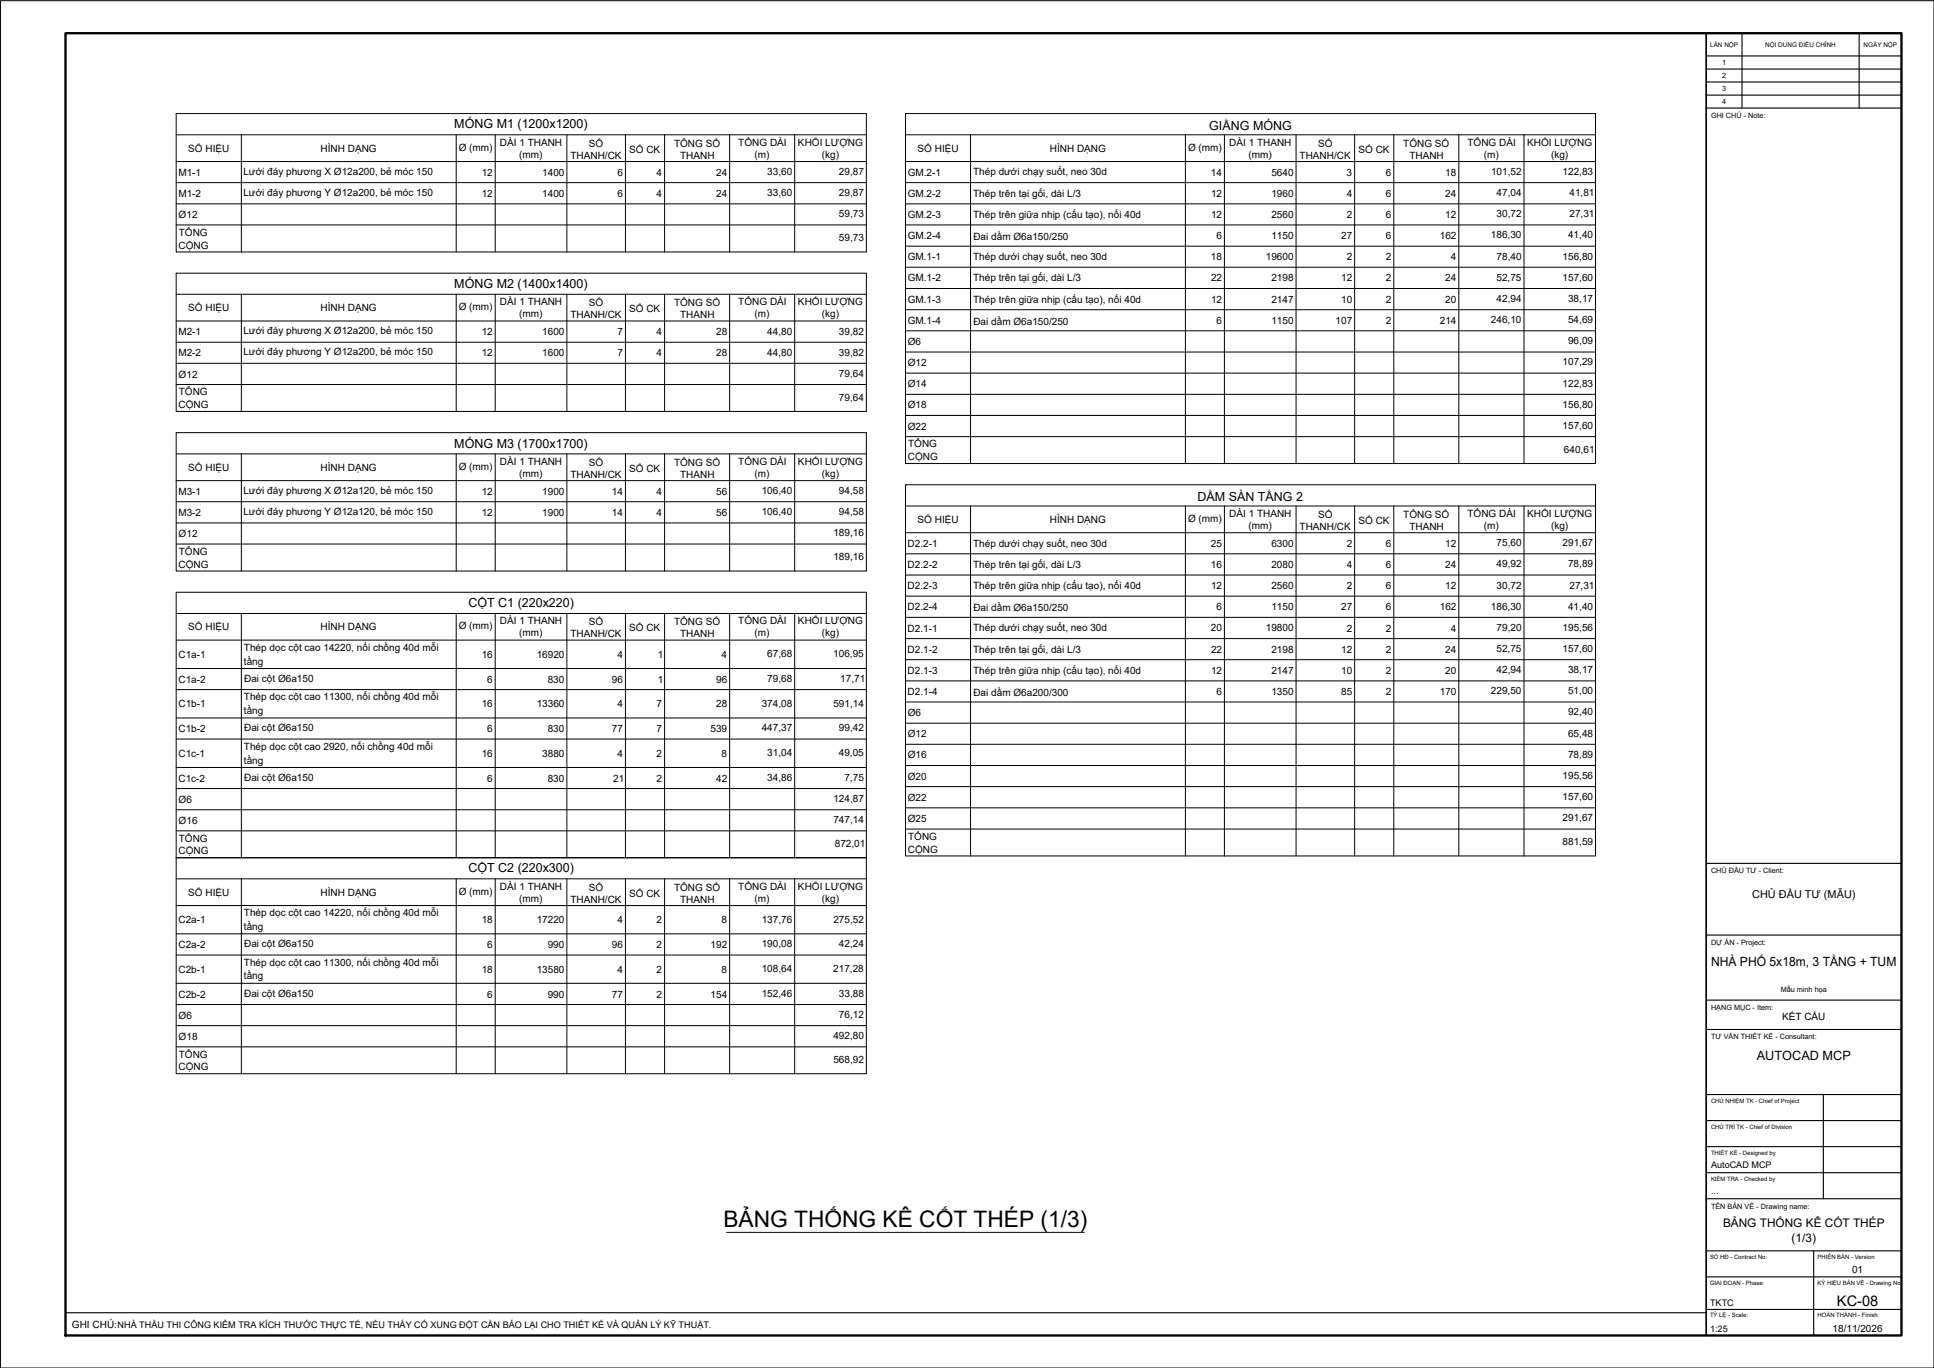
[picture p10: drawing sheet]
<svg xmlns="http://www.w3.org/2000/svg" width="594mm" height="420mm" viewBox="0 0 594 420" stroke-linecap="round" stroke-linejoin="round" font-family="sans-serif">
<defs><g id="words">
<text font-size="7" x="222.2" y="376.9">BẢNG THỐNG KÊ CỐT THÉP (1/3)</text>
<text font-size="4.5" x="564.3" y="401">KC-08</text>
<g font-size="3.9">
<text x="525.6" y="296.7">NHÀ PHỐ 5x18m, 3 TẦNG + TUM</text>
<text x="539.6" y="325.7">AUTOCAD MCP</text>
</g>
<g font-size="3.8">
<text x="139.5" y="39.5">MÓNG M1 (1200x1200)</text>
<text x="371.4" y="39.8">GIẰNG MÓNG</text>
<text x="139.5" y="88.5">MÓNG M2 (1400x1400)</text>
<text x="139.5" y="137.5">MÓNG M3 (1700x1700)</text>
<text x="367.8" y="153.8">DẦM SÀN TẦNG 2</text>
<text x="143.9" y="186.3">CỘT C1 (220x220)</text>
<text x="143.9" y="267.8">CỘT C2 (220x300)</text>
</g>
<g font-size="3.6">
<text x="529.3" y="377">BẢNG THỐNG KÊ CỐT THÉP</text>
<text x="550.3" y="381.6">(1/3)</text>
</g>
<text font-size="3.4" x="538.2" y="275.7">CHỦ ĐẦU TƯ (MẪU)</text>
<g font-size="3.1">
<text x="57.8" y="46.7">SỐ HIỆU</text>
<text x="98.5" y="46.7">HÌNH DẠNG</text>
<text x="140.9" y="46.3">Ø (mm)</text>
<text x="153.6" y="44.7">DÀI 1 THANH</text>
<text x="180.9" y="45">SỐ</text>
<text x="193.3" y="46.9">SỐ CK</text>
<text x="207.1" y="45">TỔNG SỐ</text>
<text x="226.8" y="44.7">TỔNG DÀI</text>
<text x="245.1" y="44.7">KHỐI LƯỢNG</text>
<text x="281.9" y="46.7">SỐ HIỆU</text>
<text x="322.5" y="46.7">HÌNH DẠNG</text>
<text x="364.9" y="46.3">Ø (mm)</text>
<text x="377.6" y="44.7">DÀI 1 THANH</text>
<text x="404.9" y="45">SỐ</text>
<text x="417.3" y="46.9">SỐ CK</text>
<text x="431.1" y="45">TỔNG SỐ</text>
<text x="450.8" y="44.7">TỔNG DÀI</text>
<text x="469.2" y="44.7">KHỐI LƯỢNG</text>
<text x="54.8" y="54">M1-1</text>
<text x="74.8" y="53.7">Lưới đáy phương X Ø12a200, bẻ móc 150</text>
<text x="148" y="54">12</text>
<text x="159.5" y="48.4">(mm)</text>
<text x="166.6" y="53.9">1400</text>
<text x="175.2" y="48.7">THANH/CK</text>
<text x="189.7" y="53.9">6</text>
<text x="201.7" y="53.9">4</text>
<text x="208.9" y="48.7">THANH</text>
<text x="220" y="54">24</text>
<text x="231.8" y="48.4">(m)</text>
<text x="235.7" y="53.7">33,60</text>
<text x="252.4" y="48.4">(kg)</text>
<text x="257.7" y="53.7">29,87</text>
<text x="278.8" y="53.9">GM.2-1</text>
<text x="298.9" y="53.9">Thép dưới chạy suốt, neo 30d</text>
<text x="372" y="54">14</text>
<text x="383.5" y="48.4">(mm)</text>
<text x="390.5" y="53.9">5640</text>
<text x="399.2" y="48.7">THANH/CK</text>
<text x="413.7" y="53.9">3</text>
<text x="425.7" y="53.9">6</text>
<text x="432.9" y="48.7">THANH</text>
<text x="444" y="53.9">18</text>
<text x="455.8" y="48.4">(m)</text>
<text x="458" y="53.7">101,52</text>
<text x="476.4" y="48.4">(kg)</text>
<text x="480" y="53.7">122,83</text>
<text x="54.8" y="60.5">M1-2</text>
<text x="74.8" y="60.2">Lưới đáy phương Y Ø12a200, bẻ móc 150</text>
<text x="148" y="60.5">12</text>
<text x="166.6" y="60.5">1400</text>
<text x="189.7" y="60.5">6</text>
<text x="201.7" y="60.5">4</text>
<text x="220" y="60.5">24</text>
<text x="235.7" y="60.2">33,60</text>
<text x="257.7" y="60.2">29,87</text>
<text x="278.8" y="60.5">GM.2-2</text>
<text x="298.9" y="60.4">Thép trên tại gối, dài L/3</text>
<text x="372" y="60.5">12</text>
<text x="390.5" y="60.5">1960</text>
<text x="413.7" y="60.5">4</text>
<text x="425.7" y="60.5">6</text>
<text x="444" y="60.5">24</text>
<text x="459.7" y="60.2">47,04</text>
<text x="482.1" y="60.2">41,81</text>
<text x="54.9" y="66.9">Ø12</text>
<text x="257.7" y="66.8">59,73</text>
<text x="278.8" y="67">GM.2-3</text>
<text x="298.9" y="66.9">Thép trên giữa nhịp (cấu tạo), nối 40d</text>
<text x="372" y="67">12</text>
<text x="390.5" y="66.9">2560</text>
<text x="413.7" y="67">2</text>
<text x="425.7" y="66.9">6</text>
<text x="444" y="67">12</text>
<text x="459.7" y="66.8">30,72</text>
<text x="482.1" y="66.8">27,31</text>
<text x="54.8" y="76.3">CỘNG</text>
<text x="54.9" y="72.4">TỔNG</text>
<text x="257.7" y="74.1">59,73</text>
<text x="278.8" y="73.4">GM.2-4</text>
<text x="299" y="73.7">Đai dầm Ø6a150/250</text>
<text x="373.7" y="73.4">6</text>
<text x="390.5" y="73.4">1150</text>
<text x="412" y="73.4">27</text>
<text x="425.7" y="73.4">6</text>
<text x="442.3" y="73.4">162</text>
<text x="458" y="73.2">186,30</text>
<text x="481.7" y="73.2">41,40</text>
<text x="278.8" y="80">GM.1-1</text>
<text x="298.9" y="79.9">Thép dưới chạy suốt, neo 30d</text>
<text x="372" y="79.9">18</text>
<text x="388.8" y="79.9">19600</text>
<text x="413.7" y="80">2</text>
<text x="425.7" y="80">2</text>
<text x="445.7" y="80">4</text>
<text x="459.7" y="79.8">78,40</text>
<text x="480" y="79.8">156,80</text>
<text x="278.8" y="86.4">GM.1-2</text>
<text x="298.9" y="86.4">Thép trên tại gối, dài L/3</text>
<text x="372" y="86.4">22</text>
<text x="390.5" y="86.4">2198</text>
<text x="412" y="86.4">12</text>
<text x="425.7" y="86.4">2</text>
<text x="444" y="86.4">24</text>
<text x="459.7" y="86.2">52,75</text>
<text x="480" y="86.2">157,60</text>
<text x="57.8" y="95.6">SỐ HIỆU</text>
<text x="98.5" y="95.6">HÌNH DẠNG</text>
<text x="140.9" y="95.3">Ø (mm)</text>
<text x="153.6" y="93.7">DÀI 1 THANH</text>
<text x="180.9" y="94">SỐ</text>
<text x="193.3" y="95.8">SỐ CK</text>
<text x="207.1" y="94.1">TỔNG SỐ</text>
<text x="226.8" y="93.7">TỔNG DÀI</text>
<text x="245.1" y="93.7">KHỐI LƯỢNG</text>
<text x="278.8" y="93">GM.1-3</text>
<text x="298.9" y="92.9">Thép trên giữa nhịp (cấu tạo), nối 40d</text>
<text x="372" y="93">12</text>
<text x="390.5" y="93">2147</text>
<text x="412" y="92.9">10</text>
<text x="425.7" y="93">2</text>
<text x="444" y="92.9">20</text>
<text x="459.7" y="92.8">42,94</text>
<text x="481.7" y="92.8">38,17</text>
<text x="159.5" y="97.4">(mm)</text>
<text x="175.2" y="97.7">THANH/CK</text>
<text x="208.9" y="97.7">THANH</text>
<text x="231.8" y="97.4">(m)</text>
<text x="252.4" y="97.4">(kg)</text>
<text x="278.8" y="99.4">GM.1-4</text>
<text x="299" y="99.7">Đai dầm Ø6a150/250</text>
<text x="373.7" y="99.4">6</text>
<text x="390.5" y="99.4">1150</text>
<text x="410.3" y="99.4">107</text>
<text x="425.7" y="99.4">2</text>
<text x="442.3" y="99.4">214</text>
<text x="458" y="99.2">246,10</text>
<text x="481.7" y="99.2">54,69</text>
<text x="54.8" y="103">M2-1</text>
<text x="74.8" y="102.7">Lưới đáy phương X Ø12a200, bẻ móc 150</text>
<text x="148" y="103">12</text>
<text x="166.6" y="103">1600</text>
<text x="189.7" y="103">7</text>
<text x="201.7" y="103">4</text>
<text x="220" y="103">28</text>
<text x="235.7" y="102.7">44,80</text>
<text x="257.7" y="102.7">39,82</text>
<text x="278.9" y="106">Ø6</text>
<text x="481.7" y="105.7">96,09</text>
<text x="54.8" y="109.5">M2-2</text>
<text x="74.8" y="109.2">Lưới đáy phương Y Ø12a200, bẻ móc 150</text>
<text x="148" y="109.5">12</text>
<text x="166.6" y="109.4">1600</text>
<text x="189.7" y="109.5">7</text>
<text x="201.7" y="109.5">4</text>
<text x="220" y="109.4">28</text>
<text x="235.7" y="109.3">44,80</text>
<text x="257.7" y="109.3">39,82</text>
<text x="278.9" y="112.4">Ø12</text>
<text x="480" y="112.2">107,29</text>
<text x="54.9" y="116">Ø12</text>
<text x="257.7" y="115.7">79,64</text>
<text x="278.9" y="119">Ø14</text>
<text x="480" y="118.7">122,83</text>
<text x="54.8" y="125.3">CỘNG</text>
<text x="54.9" y="121.4">TỔNG</text>
<text x="257.7" y="123.1">79,64</text>
<text x="278.9" y="125.4">Ø18</text>
<text x="480" y="125.3">156,80</text>
<text x="278.9" y="132">Ø22</text>
<text x="480" y="131.7">157,60</text>
<text x="278.9" y="137.4">TỔNG</text>
<text x="153.6" y="142.7">DÀI 1 THANH</text>
<text x="180.9" y="143">SỐ</text>
<text x="207.1" y="143">TỔNG SỐ</text>
<text x="226.8" y="142.7">TỔNG DÀI</text>
<text x="245.1" y="142.7">KHỐI LƯỢNG</text>
<text x="278.9" y="141.4">CỘNG</text>
<text x="480.4" y="139.1">640,61</text>
<text x="57.8" y="144.7">SỐ HIỆU</text>
<text x="98.5" y="144.7">HÌNH DẠNG</text>
<text x="140.9" y="144.3">Ø (mm)</text>
<text x="159.5" y="146.4">(mm)</text>
<text x="175.2" y="146.7">THANH/CK</text>
<text x="193.3" y="144.9">SỐ CK</text>
<text x="208.9" y="146.7">THANH</text>
<text x="231.8" y="146.4">(m)</text>
<text x="252.4" y="146.4">(kg)</text>
<text x="54.8" y="151.9">M3-1</text>
<text x="74.8" y="151.7">Lưới đáy phương X Ø12a120, bẻ móc 150</text>
<text x="148" y="152">12</text>
<text x="166.6" y="151.9">1900</text>
<text x="188" y="152">14</text>
<text x="201.7" y="152">4</text>
<text x="220" y="151.9">56</text>
<text x="234" y="151.8">106,40</text>
<text x="257.7" y="151.8">94,58</text>
<text x="54.8" y="158.5">M3-2</text>
<text x="74.8" y="158.2">Lưới đáy phương Y Ø12a120, bẻ móc 150</text>
<text x="148" y="158.5">12</text>
<text x="166.6" y="158.5">1900</text>
<text x="188" y="158.5">14</text>
<text x="201.7" y="158.5">4</text>
<text x="220" y="158.5">56</text>
<text x="234" y="158.2">106,40</text>
<text x="257.7" y="158.2">94,58</text>
<text x="281.9" y="160.7">SỐ HIỆU</text>
<text x="322.5" y="160.7">HÌNH DẠNG</text>
<text x="364.9" y="160.3">Ø (mm)</text>
<text x="377.6" y="158.7">DÀI 1 THANH</text>
<text x="404.9" y="159">SỐ</text>
<text x="417.3" y="160.9">SỐ CK</text>
<text x="431.1" y="159">TỔNG SỐ</text>
<text x="450.8" y="158.7">TỔNG DÀI</text>
<text x="469.2" y="158.7">KHỐI LƯỢNG</text>
<text x="54.9" y="165">Ø12</text>
<text x="256" y="164.8">189,16</text>
<text x="278.8" y="168">D2.2-1</text>
<text x="298.9" y="167.9">Thép dưới chạy suốt, neo 30d</text>
<text x="372" y="167.9">25</text>
<text x="383.5" y="162.4">(mm)</text>
<text x="390.5" y="167.9">6300</text>
<text x="399.2" y="162.7">THANH/CK</text>
<text x="413.7" y="168">2</text>
<text x="425.7" y="167.9">6</text>
<text x="432.9" y="162.7">THANH</text>
<text x="444" y="168">12</text>
<text x="455.8" y="162.4">(m)</text>
<text x="459.7" y="167.8">75,60</text>
<text x="476.4" y="162.4">(kg)</text>
<text x="480" y="167.8">291,67</text>
<text x="54.9" y="170.4">TỔNG</text>
<text x="256" y="172.1">189,16</text>
<text x="54.8" y="174.3">CỘNG</text>
<text x="278.8" y="174.5">D2.2-2</text>
<text x="298.9" y="174.4">Thép trên tại gối, dài L/3</text>
<text x="372" y="174.5">16</text>
<text x="390.5" y="174.5">2080</text>
<text x="413.7" y="174.5">4</text>
<text x="425.7" y="174.5">6</text>
<text x="444" y="174.5">24</text>
<text x="459.7" y="174.2">49,92</text>
<text x="481.7" y="174.2">78,89</text>
<text x="278.8" y="180.9">D2.2-3</text>
<text x="298.9" y="180.9">Thép trên giữa nhịp (cấu tạo), nối 40d</text>
<text x="372" y="181">12</text>
<text x="390.5" y="180.9">2560</text>
<text x="413.7" y="181">2</text>
<text x="425.7" y="180.9">6</text>
<text x="444" y="181">12</text>
<text x="459.7" y="180.8">30,72</text>
<text x="482.1" y="180.8">27,31</text>
<text x="153.6" y="191.7">DÀI 1 THANH</text>
<text x="226.8" y="191.7">TỔNG DÀI</text>
<text x="245.1" y="191.7">KHỐI LƯỢNG</text>
<text x="278.8" y="187.5">D2.2-4</text>
<text x="299" y="187.7">Đai dầm Ø6a150/250</text>
<text x="373.7" y="187.5">6</text>
<text x="390.5" y="187.5">1150</text>
<text x="412" y="187.5">27</text>
<text x="425.7" y="187.5">6</text>
<text x="442.3" y="187.5">162</text>
<text x="458" y="187.2">186,30</text>
<text x="481.7" y="187.2">41,40</text>
<text x="57.8" y="193.6">SỐ HIỆU</text>
<text x="98.5" y="193.6">HÌNH DẠNG</text>
<text x="140.9" y="193.3">Ø (mm)</text>
<text x="159.5" y="195.4">(mm)</text>
<text x="175.2" y="195.7">THANH/CK</text>
<text x="180.9" y="192">SỐ</text>
<text x="193.3" y="193.9">SỐ CK</text>
<text x="207.1" y="192.1">TỔNG SỐ</text>
<text x="208.9" y="195.7">THANH</text>
<text x="231.8" y="195.4">(m)</text>
<text x="252.4" y="195.4">(kg)</text>
<text x="278.8" y="194">D2.1-1</text>
<text x="298.9" y="193.9">Thép dưới chạy suốt, neo 30d</text>
<text x="372" y="193.9">20</text>
<text x="388.8" y="193.9">19800</text>
<text x="413.7" y="194">2</text>
<text x="425.7" y="194">2</text>
<text x="445.7" y="194">4</text>
<text x="459.7" y="193.8">79,20</text>
<text x="480" y="193.8">195,56</text>
<text x="54.8" y="202.1">C1a-1</text>
<text x="74.9" y="199.9">Thép dọc cột cao 14220, nối chồng 40d mỗi</text>
<text x="148" y="202.1">16</text>
<text x="164.9" y="202.1">16920</text>
<text x="189.7" y="202.1">4</text>
<text x="202.1" y="202.1">1</text>
<text x="221.7" y="202.1">4</text>
<text x="235.7" y="201.8">67,68</text>
<text x="256" y="201.8">106,95</text>
<text x="278.8" y="200.4">D2.1-2</text>
<text x="298.9" y="200.4">Thép trên tại gối, dài L/3</text>
<text x="372" y="200.4">22</text>
<text x="390.5" y="200.4">2198</text>
<text x="412" y="200.4">12</text>
<text x="425.7" y="200.4">2</text>
<text x="444" y="200.4">24</text>
<text x="459.7" y="200.2">52,75</text>
<text x="480" y="200.2">157,60</text>
<text x="54.8" y="209.7">C1a-2</text>
<text x="74.9" y="204.1">tầng</text>
<text x="75" y="209.5">Đai cột Ø6a150</text>
<text x="149.7" y="209.6">6</text>
<text x="168.2" y="209.6">830</text>
<text x="188" y="209.6">96</text>
<text x="202.1" y="209.7">1</text>
<text x="220" y="209.6">96</text>
<text x="235.7" y="209.5">79,68</text>
<text x="258.1" y="209.5">17,71</text>
<text x="278.8" y="207">D2.1-3</text>
<text x="298.9" y="206.9">Thép trên giữa nhịp (cấu tạo), nối 40d</text>
<text x="372" y="207">12</text>
<text x="390.5" y="207">2147</text>
<text x="412" y="207">10</text>
<text x="425.7" y="207">2</text>
<text x="444" y="207">20</text>
<text x="459.7" y="206.8">42,94</text>
<text x="481.7" y="206.8">38,17</text>
<text x="74.9" y="215.1">Thép dọc cột cao 11300, nối chồng 40d mỗi</text>
<text x="278.8" y="213.5">D2.1-4</text>
<text x="299" y="213.7">Đai dầm Ø6a200/300</text>
<text x="373.7" y="213.4">6</text>
<text x="390.5" y="213.4">1350</text>
<text x="412" y="213.4">85</text>
<text x="425.7" y="213.5">2</text>
<text x="442.3" y="213.4">170</text>
<text x="458" y="213.2">229,50</text>
<text x="481.7" y="213.2">51,00</text>
<text x="54.8" y="217.3">C1b-1</text>
<text x="74.9" y="219.3">tầng</text>
<text x="148" y="217.3">16</text>
<text x="164.9" y="217.3">13360</text>
<text x="189.7" y="217.3">4</text>
<text x="201.7" y="217.3">7</text>
<text x="220" y="217.3">28</text>
<text x="234" y="217">374,08</text>
<text x="256" y="217">591,14</text>
<text x="278.9" y="220">Ø6</text>
<text x="481.7" y="219.8">92,40</text>
<text x="54.8" y="224.9">C1b-2</text>
<text x="75" y="224.7">Đai cột Ø6a150</text>
<text x="149.7" y="224.8">6</text>
<text x="168.2" y="224.8">830</text>
<text x="188" y="224.9">77</text>
<text x="201.7" y="224.9">7</text>
<text x="218.2" y="224.8">539</text>
<text x="234" y="224.7">447,37</text>
<text x="257.7" y="224.7">99,42</text>
<text x="278.9" y="226.4">Ø12</text>
<text x="481.7" y="226.3">65,48</text>
<text x="54.8" y="232.5">C1c-1</text>
<text x="74.9" y="230.3">Thép dọc cột cao 2920, nối chồng 40d mỗi</text>
<text x="148" y="232.5">16</text>
<text x="166.6" y="232.5">3880</text>
<text x="189.7" y="232.5">4</text>
<text x="201.7" y="232.5">2</text>
<text x="221.7" y="232.5">8</text>
<text x="235.7" y="232.2">31,04</text>
<text x="257.7" y="232.2">49,05</text>
<text x="278.9" y="233">Ø16</text>
<text x="481.7" y="232.7">78,89</text>
<text x="74.9" y="234.5">tầng</text>
<text x="75" y="239.9">Đai cột Ø6a150</text>
<text x="235.7" y="239.9">34,86</text>
<text x="259.4" y="239.8">7,75</text>
<text x="278.9" y="239.5">Ø20</text>
<text x="480" y="239.3">195,56</text>
<text x="54.8" y="240.1">C1c-2</text>
<text x="149.7" y="240">6</text>
<text x="168.2" y="240">830</text>
<text x="188.4" y="240.1">21</text>
<text x="201.7" y="240.1">2</text>
<text x="220" y="240.1">42</text>
<text x="278.9" y="246">Ø22</text>
<text x="480" y="245.7">157,60</text>
<text x="54.9" y="246.5">Ø6</text>
<text x="256" y="246.3">124,87</text>
<text x="54.9" y="253.1">Ø16</text>
<text x="256" y="252.9">747,14</text>
<text x="278.9" y="252.5">Ø25</text>
<text x="278.9" y="257.9">TỔNG</text>
<text x="480" y="252.3">291,67</text>
<text x="54.8" y="262.4">CỘNG</text>
<text x="54.9" y="258.5">TỔNG</text>
<text x="256.4" y="260.2">872,01</text>
<text x="278.9" y="261.8">CỘNG</text>
<text x="480" y="259.6">881,59</text>
<text x="57.8" y="275.2">SỐ HIỆU</text>
<text x="98.5" y="275.2">HÌNH DẠNG</text>
<text x="140.9" y="274.8">Ø (mm)</text>
<text x="153.6" y="273.2">DÀI 1 THANH</text>
<text x="180.9" y="273.5">SỐ</text>
<text x="193.3" y="275.4">SỐ CK</text>
<text x="207.1" y="273.6">TỔNG SỐ</text>
<text x="226.8" y="273.2">TỔNG DÀI</text>
<text x="245.1" y="273.2">KHỐI LƯỢNG</text>
<text x="74.9" y="281.4">Thép dọc cột cao 14220, nối chồng 40d mỗi</text>
<text x="159.5" y="276.9">(mm)</text>
<text x="175.2" y="277.2">THANH/CK</text>
<text x="208.9" y="277.2">THANH</text>
<text x="231.8" y="276.9">(m)</text>
<text x="252.4" y="276.9">(kg)</text>
<text x="54.8" y="283.5">C2a-1</text>
<text x="74.9" y="285.6">tầng</text>
<text x="148" y="283.5">18</text>
<text x="164.9" y="283.5">17220</text>
<text x="189.7" y="283.5">4</text>
<text x="201.7" y="283.6">2</text>
<text x="221.7" y="283.5">8</text>
<text x="234" y="283.3">137,76</text>
<text x="256" y="283.3">275,52</text>
<text x="54.8" y="291.2">C2a-2</text>
<text x="75" y="291">Đai cột Ø6a150</text>
<text x="149.7" y="291.2">6</text>
<text x="168.2" y="291.2">990</text>
<text x="188" y="291.2">96</text>
<text x="201.7" y="291.2">2</text>
<text x="218.3" y="291.2">192</text>
<text x="234" y="291">190,08</text>
<text x="257.7" y="291">42,24</text>
<text x="54.8" y="298.7">C2b-1</text>
<text x="74.9" y="296.6">Thép dọc cột cao 11300, nối chồng 40d mỗi</text>
<text x="148" y="298.7">18</text>
<text x="164.9" y="298.7">13580</text>
<text x="189.7" y="298.7">4</text>
<text x="201.7" y="298.8">2</text>
<text x="221.7" y="298.7">8</text>
<text x="234" y="298.5">108,64</text>
<text x="256" y="298.5">217,28</text>
<text x="74.9" y="300.8">tầng</text>
<text x="54.8" y="306.4">C2b-2</text>
<text x="75" y="306.2">Đai cột Ø6a150</text>
<text x="149.7" y="306.4">6</text>
<text x="168.2" y="306.4">990</text>
<text x="188" y="306.4">77</text>
<text x="201.7" y="306.4">2</text>
<text x="218.3" y="306.4">154</text>
<text x="234" y="306.2">152,46</text>
<text x="257.7" y="306.2">33,88</text>
<text x="54.9" y="312.8">Ø6</text>
<text x="257.7" y="312.6">76,12</text>
<text x="547.4" y="313.2">KẾT CẤU</text>
<text x="54.9" y="319.4">Ø18</text>
<text x="256" y="319.2">492,80</text>
<text x="54.8" y="328.8">CỘNG</text>
<text x="54.9" y="324.8">TỔNG</text>
<text x="256" y="326.5">568,92</text>
<text x="568.9" y="391">01</text>
<text x="22.1" y="407.9">GHI CHÚ:NHÀ THẦU THI CÔNG KIỂM TRA KÍCH THƯỚC THỰC TẾ, NẾU THẤY CÓ XUNG ĐỘT CẦN BÁO LẠI CHO THIẾT KẾ VÀ QUẢN LÝ KỸ THUẬT.</text>
<text x="562.9" y="409">18/11/2026</text>
</g>
<g font-size="2.8">
<text x="525.6" y="358.8">AutoCAD MCP</text>
<text x="525.6" y="366.8">...</text>
<text x="525.3" y="401">TKTC</text>
<text x="525.3" y="409">1:25</text>
</g>
<g font-size="2.2">
<text x="529" y="20">1</text>
<text x="529" y="24">2</text>
<text x="529" y="28">3</text>
<text x="529" y="32">4</text>
<text x="525.6" y="36.2">GHI CHÚ - Note:</text>
<text x="525.6" y="268.2">CHỦ ĐẦU TƯ - Client:</text>
<text x="525.6" y="290.2">DỰ ÁN - Project:</text>
<text x="547" y="304.7">Mẫu minh họa</text>
<text x="525.6" y="310.2">HẠNG MỤC - Item:</text>
<text x="525.6" y="319.2">TƯ VẤN THIẾT KẾ - Consultant:</text>
<text x="525.6" y="371.2">TÊN BẢN VẼ - Drawing name:</text>
</g>
<g font-size="2">
<text x="525.3" y="14.4">LẦN NỘP</text>
<text x="542.2" y="14.4">NỘI DUNG ĐIỀU CHỈNH</text>
<text x="572.4" y="14.4">NGÀY NỘP</text>
</g>
<g font-size="1.8">
<text x="525.6" y="338.8">CHỦ NHIỆM TK - Chief of Project</text>
<text x="525.6" y="346.8">CHỦ TRÌ TK - Chief of Division</text>
<text x="525.6" y="354.8">THIẾT KẾ - Designed by</text>
<text x="525.6" y="362.8">KIỂM TRA - Checked by</text>
<text x="525.3" y="386.6">SỐ HĐ - Contract No:</text>
<text x="558.3" y="386.6">PHIÊN BẢN - Version</text>
<text x="525.3" y="394.6">GIAI ĐOẠN - Phase:</text>
<text x="558.3" y="394.6">KÝ HIỆU BẢN VẼ - Drawing No</text>
<text x="525.3" y="404.6">TỶ LỆ - Scale:</text>
<text x="558.3" y="404.6">HOÀN THÀNH - Finish:</text>
</g>
</g></defs>
<!-- layer: S-ANNO-TEXT -->
<g fill="none" stroke="#000" stroke-width=".31">
<path d="M54.1 34.9h212v42.5h-212zM278.1 34.9h212v107.5h-212zM54.1 41.4h212M54.1 49.6h212M54.1 56.1h212M74.1 41.4v36M140.1 41.4v36M152.1 41.4v36M174.1 41.4v36M192.1 41.4v36M204.1 41.4v36M224.1 41.4v36"/>
<path d="M244.1 41.4v36M278.1 41.4h212M278.1 49.6h212M278.1 56.1h212M298.1 41.4v101M364.1 41.4v101M376.1 41.4v101M398.1 41.4v101M416.1 41.4v101M428.1 41.4v101M448.1 41.4v101M468.1 41.4v101"/>
<path d="M54.1 62.6h212M54.1 69.1h212M278.1 62.6h212M278.1 69.1h212M278.1 75.6h212M54.1 83.9h212v42.5h-212zM54.1 90.4h212M54.1 98.6h212M74.1 90.4v36M140.1 90.4v36M152.1 90.4v36M174.1 90.4v36"/>
<path d="M192.1 90.4v36M204.1 90.4v36M224.1 90.4v36M244.1 90.4v36M278.1 82.1h212M278.1 88.6h212M278.1 95.1h212M54.1 105.1h212M54.1 111.6h212M54.1 118.1h212M278.1 101.6h212M278.1 108.1h212"/>
<path d="M278.1 114.6h212M54.1 132.9h212v42.5h-212zM54.1 139.4h212M74.1 139.4v36M140.1 139.4v36M152.1 139.4v36M174.1 139.4v36M192.1 139.4v36M204.1 139.4v36M224.1 139.4v36M244.1 139.4v36M278.1 121.1h212"/>
<path d="M278.1 127.6h212M278.1 134.1h212M54.1 147.6h212M54.1 154.1h212M278.1 148.9h212v114h-212zM278.1 155.4h212M298.1 155.4v107.5M364.1 155.4v107.5M376.1 155.4v107.5M398.1 155.4v107.5M416.1 155.4v107.5M428.1 155.4v107.5"/>
<path d="M448.1 155.4v107.5M468.1 155.4v107.5M54.1 160.6h212M54.1 167.1h212M278.1 163.6h212M278.1 170.1h212M278.1 176.6h212M54.1 188.4h212M54.1 196.6h212M74.1 188.4v75.1M140.1 188.4v75.1M152.1 188.4v75.1"/>
<path d="M174.1 188.4v75.1M192.1 188.4v75.1M204.1 188.4v75.1M224.1 188.4v75.1M244.1 188.4v75.1M278.1 183.1h212M278.1 189.6h212M278.1 196.1h212M54.1 205.3h212M54.1 211.8h212M278.1 202.6h212M278.1 209.1h212"/>
<path d="M278.1 215.6h212M54.1 220.5h212M54.1 227h212M54.1 235.7h212M278.1 222.1h212M278.1 228.6h212M278.1 235.1h212M54.1 242.2h212M54.1 248.7h212M54.1 255.2h212M278.1 241.6h212M278.1 248.1h212"/>
<path d="M278.1 254.6h212M54.1 269.9h212M54.1 278.1h212M74.1 269.9v59.9M140.1 269.9v59.9M152.1 269.9v59.9M174.1 269.9v59.9M192.1 269.9v59.9M204.1 269.9v59.9M224.1 269.9v59.9M244.1 269.9v59.9M266.1 263.4h-212v66.4h212v-147.9h-212v81.6h212"/>
<path d="M54.1 286.8h212M54.1 293.3h212M54.1 302h212M54.1 308.5h212M54.1 315h212M54.1 321.5h212M223.2 378.5h109.9"/>
</g>
<!-- layer: A-ANNO-TTLB -->
<path d="M.1 .2h594v420h-594z" fill="none" stroke="#000" stroke-width=".31"/>
<path d="M20.1 10.2h564v400h-564z" fill="none" stroke="#000" stroke-width=".72"/>
<path d="M524.1 10.2v400" fill="none" stroke="#000" stroke-width=".51"/>
<g fill="none" stroke="#000" stroke-width=".34">
<path d="M524.1 17.2h60M535.1 10.2v23M571.1 10.2v23M524.1 33.2h60M524.1 21.2h60M524.1 25.2h60M524.1 29.2h60M524.1 265.2h60M524.1 287.2h60M524.1 307.2h60M524.1 316.2h60M524.1 336.2h60"/>
<path d="M560.1 336.2v32M524.1 344.2h60M524.1 352.2h60M524.1 368.2h60M524.1 360.2h60M524.1 384.2h60M524.1 392.2h60M557.1 384.2v26M20.1 403.2h504M524.1 402.2h60"/>
</g>
<use href="#words"/>
</svg>
